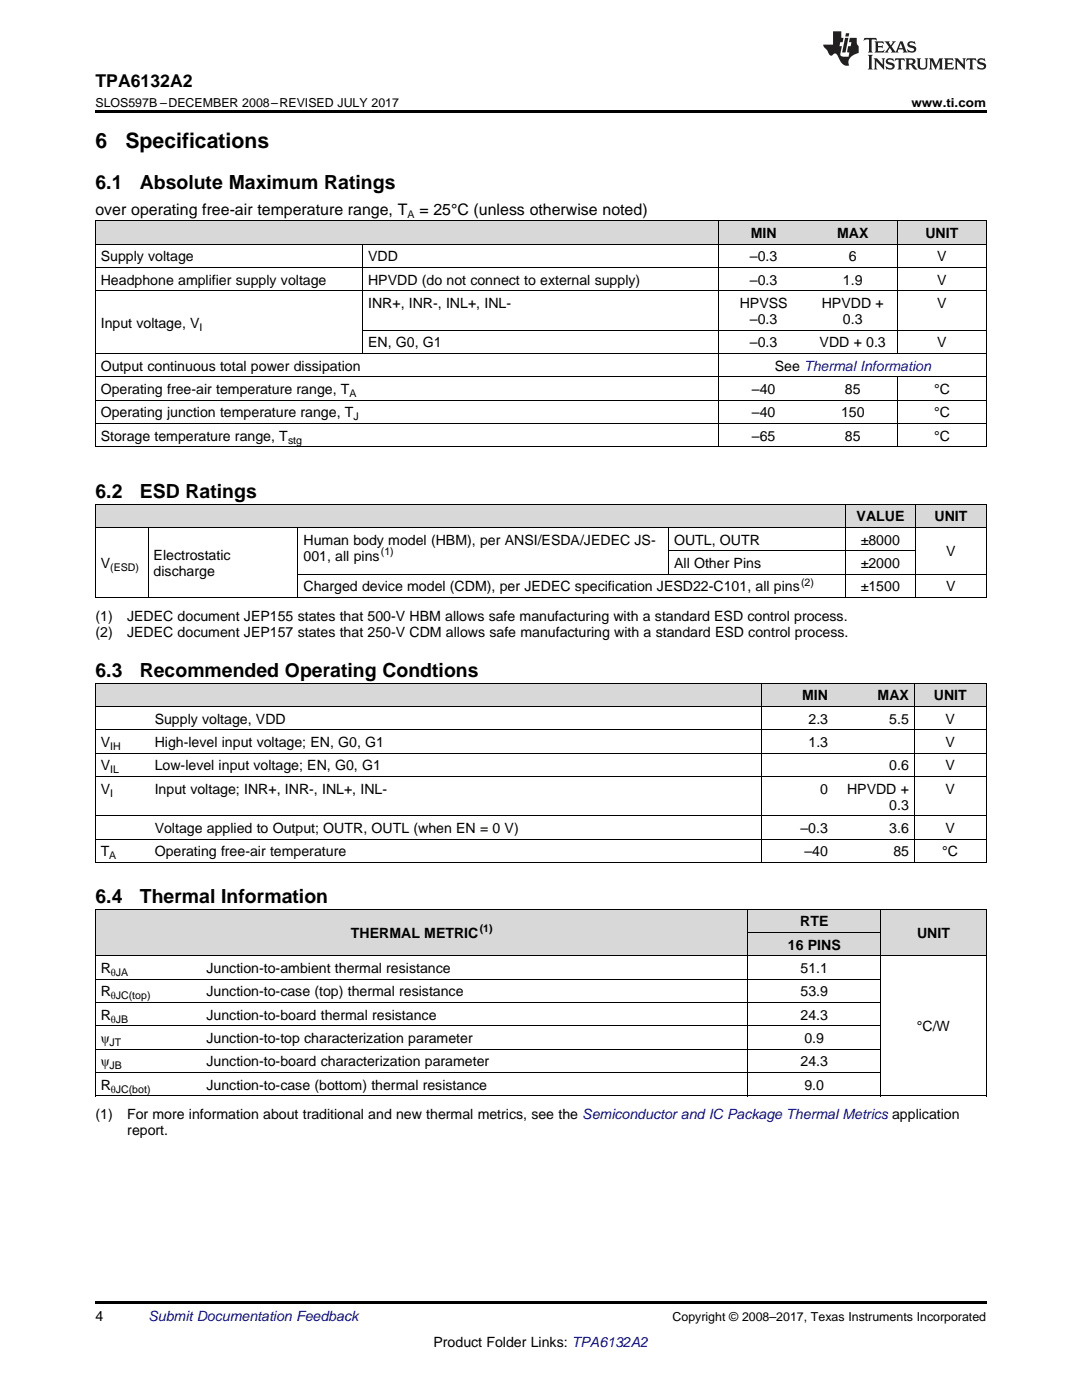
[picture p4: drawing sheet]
<svg xmlns="http://www.w3.org/2000/svg" width="216mm" height="279mm" viewBox="0 0 216 279" stroke-linecap="round" stroke-linejoin="round" font-family="sans-serif">
<defs><g id="words">
<g font-size="4.2">
<text x="19" y="29.6">6</text>
<text x="25" y="29.6">Specifications</text>
</g>
<g font-size="3.9">
<text x="19" y="37.7">6.1</text>
<text x="27.9" y="37.7">Absolute Maximum Ratings</text>
<text x="19" y="99.4">6.2</text>
<text x="27.9" y="99.4">ESD Ratings</text>
<text x="19" y="135.1">6.3</text>
<text x="27.9" y="135.1">Recommended Operating Condtions</text>
<text x="19" y="180.2">6.4</text>
<text x="27.9" y="180.2">Thermal Information</text>
</g>
<text font-size="3.5" x="19" y="17.3">TPA6132A2</text>
<g font-size="3.2">
<text x="19" y="42.9">over operating free-air temperature range, T</text>
<text x="83.7" y="42.9">= 25°C (unless otherwise noted)</text>
</g>
<g font-size="2.8">
<text x="149.8" y="47.5">MIN</text>
<text x="167" y="47.5">MAX</text>
<text x="184.6" y="47.5">UNIT</text>
<text x="20.1" y="52.2">Supply voltage</text>
<text x="73.4" y="52.2">VDD</text>
<text x="149.6" y="52.2">–0.3</text>
<text x="169.4" y="52.2">6</text>
<text x="187" y="52.2">V</text>
<text x="20.1" y="56.8">Headphone amplifier supply voltage</text>
<text x="73.4" y="56.8">HPVDD (do not connect to external supply)</text>
<text x="149.6" y="56.8">–0.3</text>
<text x="168.2" y="56.8">1.9</text>
<text x="187" y="56.8">V</text>
<text x="20.1" y="65.4">Input voltage, V</text>
<text x="73.4" y="61.5">INR+, INR-, INL+, INL-</text>
<text x="147.6" y="61.5">HPVSS</text>
<text x="149.6" y="64.7">–0.3</text>
<text x="164" y="61.5">HPVDD +</text>
<text x="168.2" y="64.7">0.3</text>
<text x="187" y="61.5">V</text>
<text x="73.4" y="69.3">EN, G0, G1</text>
<text x="149.6" y="69.3">–0.3</text>
<text x="163.5" y="69.3">VDD + 0.3</text>
<text x="187" y="69.3">V</text>
<text x="20.1" y="74">Output continuous total power dissipation</text>
<text x="154.6" y="74">See Thermal Information</text>
<text x="20.1" y="78.6">Operating free-air temperature range, T</text>
<text x="20.1" y="83.3">Operating junction temperature range, T</text>
<text x="150" y="78.6">–40</text>
<text x="150" y="83.3">–40</text>
<text x="167.8" y="83.3">150</text>
<text x="168.6" y="78.6">85</text>
<text x="186.4" y="78.6">°C</text>
<text x="186.4" y="83.3">°C</text>
<text x="20.1" y="87.9">Storage temperature range, T</text>
<text x="150" y="87.9">–65</text>
<text x="168.6" y="87.9">85</text>
<text x="186.4" y="87.9">°C</text>
<text x="170.9" y="104">VALUE</text>
<text x="186.5" y="104">UNIT</text>
<text x="20.1" y="113.3">V</text>
<text x="30.7" y="111.8">Electrostatic</text>
<text x="60.6" y="108.7">Human body model (HBM), per ANSI/ESDA/JEDEC JS-</text>
<text x="60.6" y="111.9">001, all pins</text>
<text x="134.5" y="108.7">OUTL, OUTR</text>
<text x="134.5" y="113.3">All Other Pins</text>
<text x="171.8" y="108.7">±8000</text>
<text x="171.8" y="113.3">±2000</text>
<text x="188.8" y="111">V</text>
<text x="30.7" y="114.9">discharge</text>
<text x="60.6" y="118">Charged device model (CDM), per JEDEC specification JESD22-C101, all pins</text>
<text x="171.8" y="118">±1500</text>
<text x="188.8" y="118">V</text>
<text x="19" y="123.9">(1)</text>
<text x="25.4" y="123.9">JEDEC document JEP155 states that 500-V HBM allows safe manufacturing with a standard ESD control process.</text>
<text x="19" y="127">(2)</text>
<text x="25.4" y="127">JEDEC document JEP157 states that 250-V CDM allows safe manufacturing with a standard ESD control process.</text>
<text x="160.1" y="139.8">MIN</text>
<text x="175.1" y="139.8">MAX</text>
<text x="186.3" y="139.8">UNIT</text>
<text x="20.1" y="149.1">V</text>
<text x="30.9" y="144.4">Supply voltage, VDD</text>
<text x="30.9" y="149.1">High-level input voltage; EN, G0, G1</text>
<text x="161.3" y="144.4">2.3</text>
<text x="161.3" y="149.1">1.3</text>
<text x="177.4" y="144.4">5.5</text>
<text x="188.7" y="144.4">V</text>
<text x="188.7" y="149.1">V</text>
<text x="20.1" y="153.7">V</text>
<text x="30.9" y="153.7">Low-level input voltage; EN, G0, G1</text>
<text x="177.4" y="153.7">0.6</text>
<text x="188.7" y="153.7">V</text>
<text x="20.1" y="158.4">V</text>
<text x="30.9" y="158.4">Input voltage; INR+, INR-, INL+, INL-</text>
<text x="163.7" y="158.4">0</text>
<text x="169" y="158.4">HPVDD +</text>
<text x="177.4" y="161.6">0.3</text>
<text x="188.7" y="158.4">V</text>
<text x="30.9" y="166.2">Voltage applied to Output; OUTR, OUTL (when EN = 0 V)</text>
<text x="159.7" y="166.2">–0.3</text>
<text x="177.4" y="166.2">3.6</text>
<text x="188.7" y="166.2">V</text>
<text x="20.1" y="170.9">T</text>
<text x="30.9" y="170.9">Operating free-air temperature</text>
<text x="160.5" y="170.9">–40</text>
<text x="178.3" y="170.9">85</text>
<text x="188" y="170.9">°C</text>
<text x="159.7" y="184.9">RTE</text>
<text x="70" y="187.2">THERMAL METRIC</text>
<text x="157.2" y="189.5">16 PINS</text>
<text x="183" y="187.2">UNIT</text>
<text x="20.1" y="194.2">R</text>
<text x="41.2" y="194.2">Junction-to-ambient thermal resistance</text>
<text x="159.7" y="194.2">51.1</text>
<text x="20.1" y="198.9">R</text>
<text x="20.1" y="203.5">R</text>
<text x="41.2" y="198.9">Junction-to-case (top) thermal resistance</text>
<text x="41.2" y="203.5">Junction-to-board thermal resistance</text>
<text x="159.7" y="198.9">53.9</text>
<text x="159.7" y="203.5">24.3</text>
<text x="20.1" y="208.2">ψ</text>
<text x="41.2" y="208.2">Junction-to-top characterization parameter</text>
<text x="160.5" y="208.2">0.9</text>
<text x="183" y="205.8">°C/W</text>
<text x="20.1" y="212.8">ψ</text>
<text x="41.2" y="212.8">Junction-to-board characterization parameter</text>
<text x="159.7" y="212.8">24.3</text>
<text x="20.1" y="217.5">R</text>
<text x="41.2" y="217.5">Junction-to-case (bottom) thermal resistance</text>
<text x="160.5" y="217.5">9.0</text>
<text x="19" y="223.3">(1)</text>
<text x="25.4" y="223.3">For more information about traditional and new thermal metrics, see the Semiconductor and IC Package Thermal Metrics application</text>
<text x="25.4" y="226.5">report.</text>
<text x="19" y="263.6">4</text>
<text x="86.5" y="268.9">Product Folder Links: TPA6132A2</text>
</g>
<text font-size="2.8" fill="#0000c8" x="29.6" y="263.6">Submit Documentation Feedback</text>
<g font-size="2.5">
<text x="19" y="21.4">SLOS597B –DECEMBER 2008–REVISED JULY 2017</text>
<text x="181.9" y="21.4">www.ti.com</text>
<text x="134.2" y="263.6">Copyright © 2008–2017, Texas Instruments Incorporated</text>
</g>
<g font-size="2.1">
<text x="81.3" y="43.5">A</text>
<text x="39.8" y="66">I</text>
<text x="69.7" y="79.2">A</text>
<text x="70.5" y="83.9">J</text>
<text x="57.5" y="88.5">stg</text>
<text x="22" y="113.9">(ESD)</text>
<text x="76" y="110.7">(1)</text>
<text x="159.8" y="116.9">(2)</text>
<text x="22" y="149.6">IH</text>
<text x="22" y="154.3">IL</text>
<text x="22" y="159">I</text>
<text x="21.8" y="171.4">A</text>
<text x="95.7" y="186.1">(1)</text>
<text x="22.1" y="194.8">θJA</text>
<text x="22.1" y="199.4">θJC(top)</text>
<text x="21.9" y="208.7">JT</text>
<text x="22.1" y="204.1">θJB</text>
<text x="21.9" y="213.4">JB</text>
<text x="22.1" y="218.1">θJC(bot)</text>
</g>
</g></defs>
<g fill="#d8d8d8">
<path d="M19 181.5h21.1v9.3h-21.1z"/>
<path d="M40.1 181.5h109.2v9.3h-109.2z"/>
<path d="M175.7 181.5h21.1v9.3h-21.1z"/>
<path d="M149.3 186.2h26.4v4.6h-26.4z"/>
<path d="M149.3 181.5h26.4v4.7h-26.4z"/>
<path d="M19 136.4h10.8v4.6h-10.8z"/>
<path d="M29.8 136.4h122.1v4.6h-122.1z"/>
<path d="M151.9 136.4h14.4v4.6h-14.4z"/>
<path d="M166.3 136.4h16.2v4.6h-16.2z"/>
<path d="M182.5 136.4h14.3v4.6h-14.3z"/>
<path d="M19 100.6h10.6v4.7h-10.6z"/>
<path d="M29.6 100.6h29.9v4.7h-29.9z"/>
<path d="M59.5 100.6h74v4.7h-74z"/>
<path d="M133.5 100.6h35.2v4.7h-35.2z"/>
<path d="M168.7 100.6h14v4.7h-14z"/>
<path d="M182.7 100.6h14.1v4.7h-14.1z"/>
<path d="M19 44.1h53.4v4.7h-53.4z"/>
<path d="M72.4 44.1h35.5v4.7h-35.5z"/>
<path d="M107.9 44.1h35.6v4.7h-35.6z"/>
<path d="M143.5 44.1h17.8v4.7h-17.8z"/>
<path d="M161.3 44.1h17.8v4.7h-17.8z"/>
<path d="M179.1 44.1h17.7v4.7h-17.7z"/>
</g>
<path d="M19 22h177.8v.5h-177.8zM19 172.1l.2 .1zM151.8 172.1l.1 .1zM166.2 172.1l.1 .1zM182.4 172.1l.1 .1zM196.7 172.1l.1 .1zM19 218.7l.2 .1zM149.2 218.7l.1 .1zM175.6 218.7l.1 .1zM196.7 218.7l.1 .1zM19 259.7h177.8v.5h-177.8z" fill="#000"/>
<g fill="none" stroke="#000" stroke-width=".2">
<path d="M19 58h177.8M19 53.4h177.8M19 48.7h177.8M19 44.1h177.8M19.1 44.1v45.1M72.3 48.8v21.8M143.5 44.1v45.1M179 44.1v26.5M196.8 44.1v45.1M19 79.9h177.8M19 75.2h177.8M19 70.5h177.8"/>
<path d="M72.4 65.9h124.4M179 75.2v14M19 89.2h177.8M19 84.5h177.8M19 119.2h177.8M19 105.3h177.8M19 100.6h177.8M19.1 100.6v18.7M29.5 105.3v14M59.5 105.3v14M59.5 114.6h137.3M133.4 105.3v9.3"/>
<path d="M133.5 109.9h49.2M168.6 100.6v18.7M182.7 100.6v18.7M196.8 100.6v18.7M19 136.3h177.8M19.1 136.3v35.9M151.9 136.3v35.9M182.4 136.3v35.9M196.8 136.3v35.9M19 155h177.8M19 150.3h177.8M19 145.6h177.8"/>
<path d="M19 141h177.8M19 172.1h177.8M19 167.4h177.8M19 162.8h177.8M19 195.4h156.7M19 190.8h177.8M19 181.5h177.8M19.1 181.5v37.3M149.2 181.5v37.3M149.3 186.1h26.4M175.7 181.5v37.3M196.8 181.5v37.3"/>
<path d="M19 218.7h177.8M19 214h156.7M19 209.4h156.7M19 204.7h156.7M19 200.1h156.7"/>
</g>
<g fill="#231f20">
<path d="M172.5 7.6l-.1 .5 .4-.2h.6v.1v2.1l-.2 .4h.9l-.2-.4v-2.1l.1-.1h.5l.5 .2-.2-.5zM174.5 8.3l.2 .3v1.5l-.2 .4h1.8l.2-.6a1.04 1.04 0 0 1-1.3 .2v-.7h.6l.3 .2v-.6l-.3 .2h-.6v-.6l.8-.1 .4 .3-.2-.5zM176.5 8.3l.9 1.1-.9 1.1h.8l-.2-.2 .4-.7 .5 .7-.2 .2h1.5l-.2-.2 .2-.4h.9l.1 .4-.2 .2h1l-.3-.3-.7-1.9h-.5l-.9 2-.8-1 .9-1h-.8l.1 .3-.4 .5-.3-.6 .1-.2zM179.7 8.6l.4 1h-.7zM181.3 8.4a.63 .63 0 0 0-.2 .7 .63 .63 0 0 0 .6 .4l.6 .2 .1 .2a.75 .75 0 0 1-.7 .4 .75 .75 0 0 1-.6-.5l.1 .7 .1-.1a1.11 1.11 0 0 0 1.5-.6 1.13 1.13 0 0 0-1.2-.8l-.1-.4a1.04 1.04 0 0 1 1.2 .2l-.2-.5-.2 .1-.4-.2zM173.2 10.9l.2 .4v2.2l-.2 .4h1l-.3-.4v-2.2l.3-.4zM174.3 11.6l.3 .4v1.5l-.3 .4h.8l-.2-.4v-1.3l1.5 1.7v-1.9l.2-.4h-.7l.2 .4v.9l-1.1-1.3zM177 11.8a.62 .62 0 0 0-.2 .7 .62 .62 0 0 0 .6 .4l.6 .1 .1 .3a.76 .76 0 0 1-.7 .3 .76 .76 0 0 1-.7-.4l.2 .7 .1-.1a1.11 1.11 0 0 0 1.5-.6 1.13 1.13 0 0 0-1.2-.8l-.1-.4a1.04 1.04 0 0 1 1.2 .2l-.2-.6-.2 .1-.5-.1zM178.7 11.6l-.2 .6a.61 .61 0 0 1 .8-.3v1.6l-.2 .4h.9l-.2-.4v-1.6a.63 .63 0 0 1 .7 .3l-.1-.6zM180.6 11.6l.3 .4v1.5l-.3 .4h1l-.2-.2-.1-.8 .6 .2a.76 .76 0 0 0 1.2 .7l-1-1a.58 .58 0 0 0 .6-.5 .58 .58 0 0 0-.5-.6zM181.4 11.9h.1a.45 .45 0 0 1 .5 .1 .45 .45 0 0 1 .1 .5l-.8 .2zM182.9 11.6l.2 .2a2.17 2.17 0 0 0 .3 1.9 .99 .99 0 0 0 1.6-.6v-1.1l.2-.4h-.7l.2 .2a1.92 1.92 0 0 1-.2 1.8 .6 .6 0 0 1-.9-.5v-1.1l.2-.4zM185.4 11.6l.2 .4v1.5l-.2 .4h.7l-.2-.4v-1.4l.8 1.8 .8-1.8v1.4l-.2 .4h.9l-.2-.4v-1.5l.2-.4h-.8l-.6 1.5-.6-1.5zM188.4 11.6l.2 .4v1.5l-.2 .4h1.8l.1-.6a1.04 1.04 0 0 1-1.2 .1v-.6h.5l.4 .2v-.6l-.4 .2h-.5v-.7h.8l.3 .3-.1-.6zM190.5 11.6l.2 .4v1.5l-.2 .4h.7l-.2-.4v-1.3l1.5 1.7v-1.9l.2-.4h-.7l.2 .4v.9l-1.1-1.3zM192.9 11.6l-.1 .6a.61 .61 0 0 1 .7-.3l.1 1.6-.3 .4h1l-.3-.4 .1-1.6a.63 .63 0 0 1 .7 .3l-.1-.6zM195.2 11.8a.62 .62 0 0 0-.2 .7 .62 .62 0 0 0 .6 .4l.6 .1 .1 .3a.76 .76 0 0 1-.7 .3 .76 .76 0 0 1-.6-.4l.1 .7 .1-.1a1.11 1.11 0 0 0 1.6-.6 1.13 1.13 0 0 0-1.3-.8l-.1-.4a1.04 1.04 0 0 1 1.2 .2l-.1-.6-.2 .1-.5-.1z"/>
<path d="M166.2 6.3v2.6h-1.9v.4l.8 .9a.91 .91 0 0 0 1 .8 .56 .56 0 0 1 .5-.3 .56 .56 0 0 1 .5 .3l.4 .8a1.53 1.53 0 0 0 1.9 1.2 1.54 1.54 0 0 1 1-2.1l.9-.3v-1.4a1.52 1.52 0 0 1-.4-1.6h-1.3l-.2 .8h.5l-.2 .8h-.5l-.1 1v.2l.4 .1-.2 .8a1.93 1.93 0 0 1-1.6-.3l.3-1.8h-.5l.2-.8h.4l.2-.8h-.4v-1.3zM168.6 7.6l-.6 2.9h.7l.6-2.9zM168.8 6.6l-.1 .7h.6l.2-.7z"/>
</g>
<use href="#words"/>
</svg>
